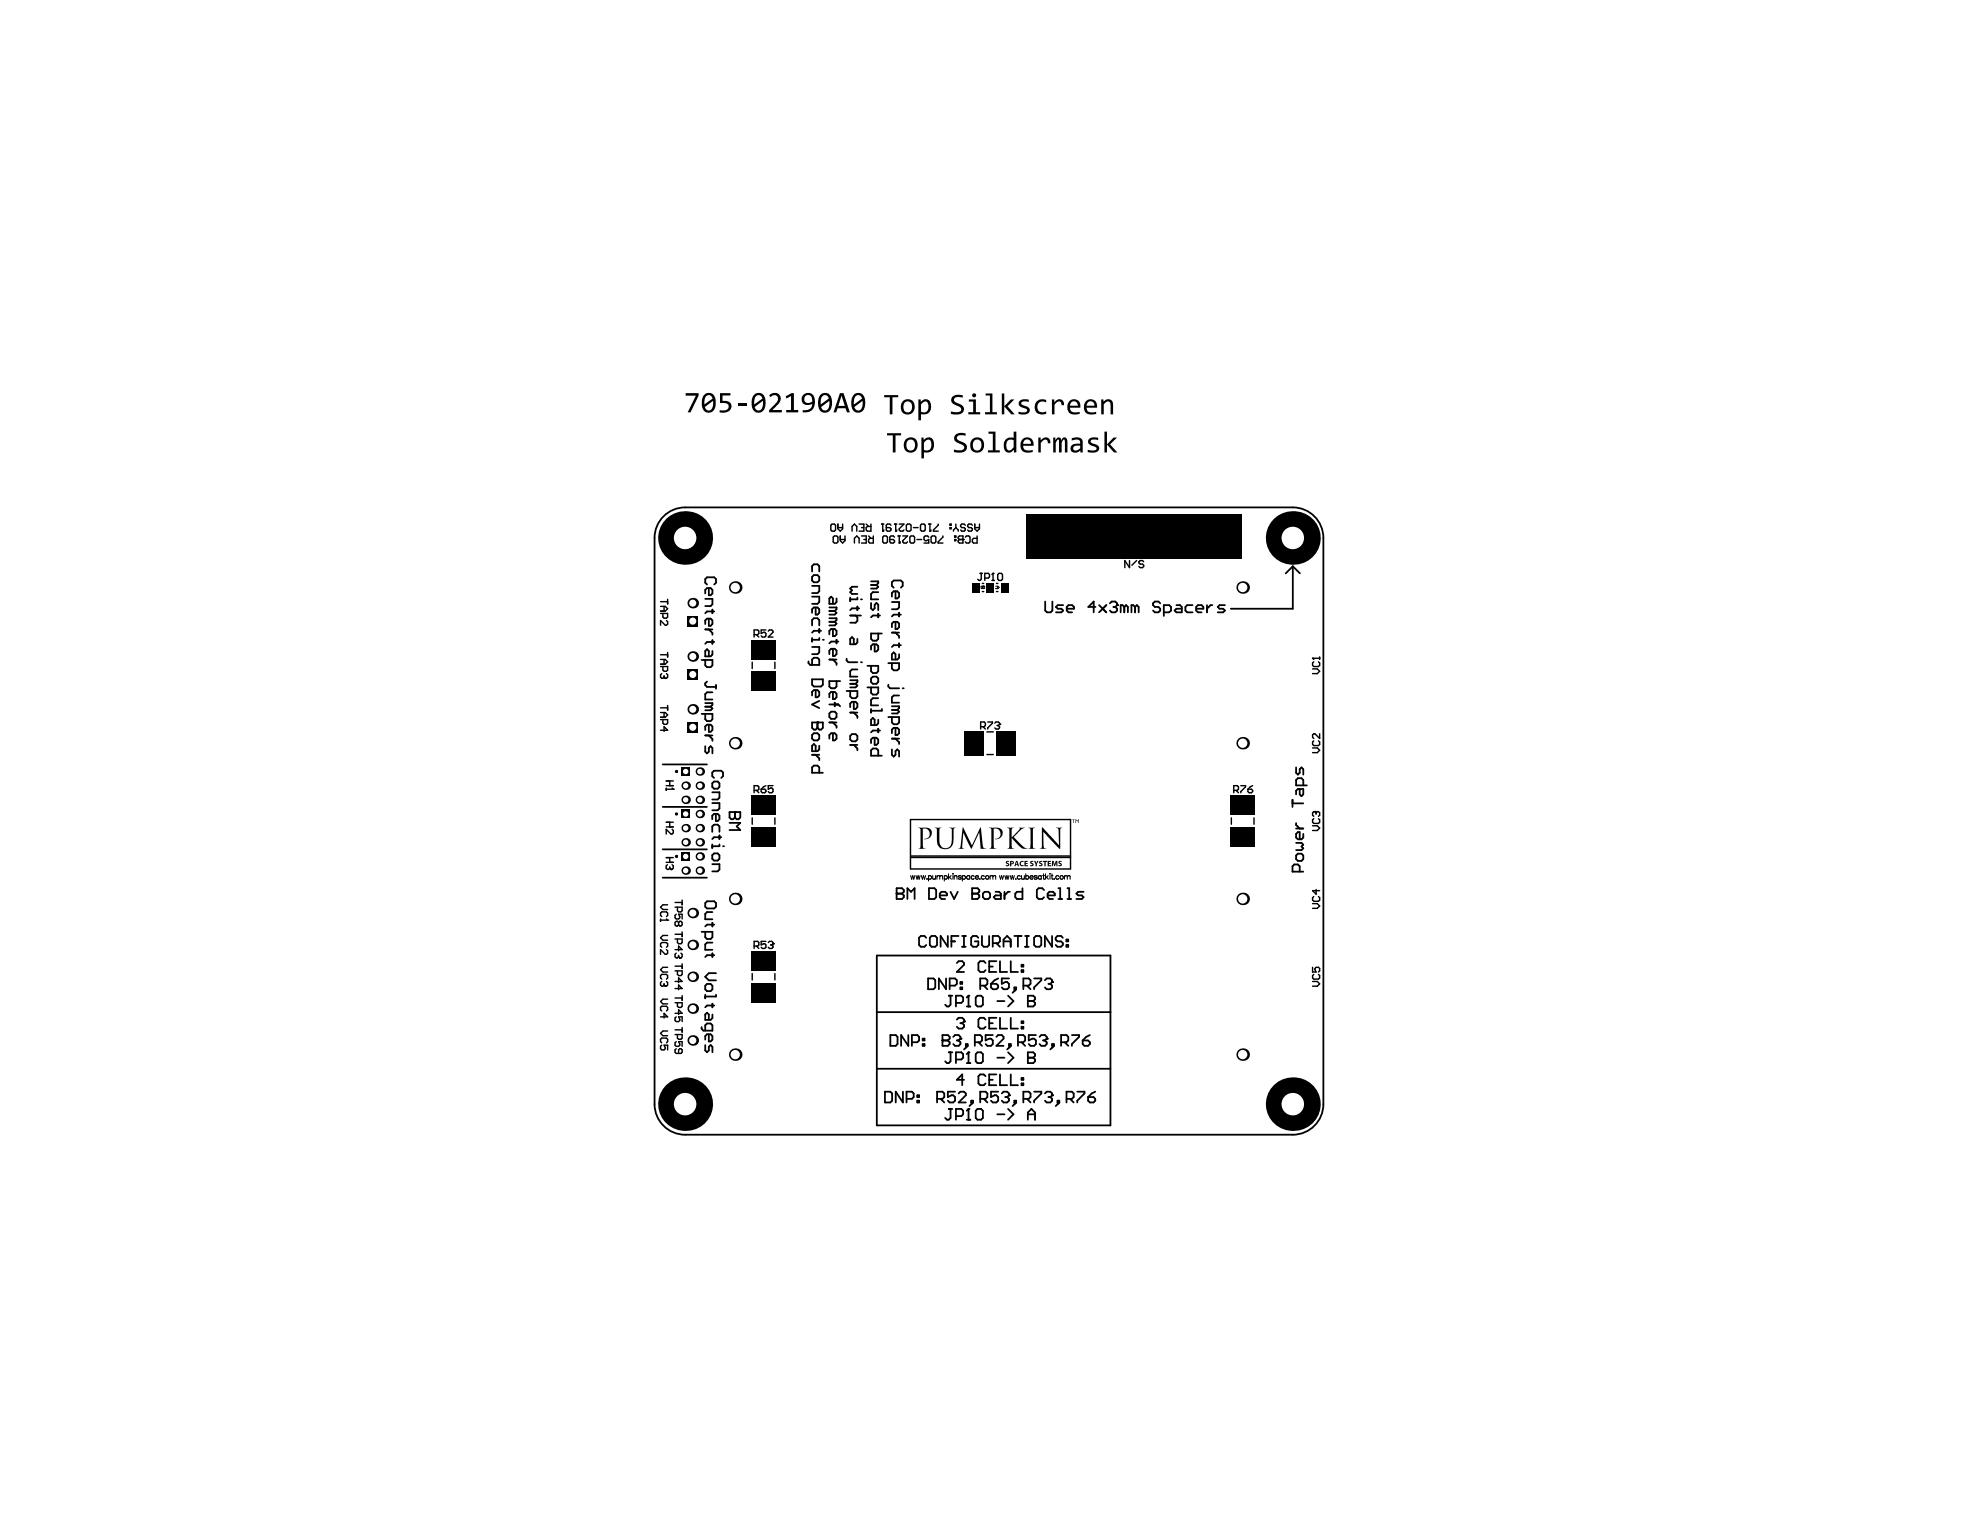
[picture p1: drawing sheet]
<svg xmlns="http://www.w3.org/2000/svg" width="279mm" height="216mm" viewBox="0 0 279 216" stroke-linecap="round" stroke-linejoin="round" font-family="sans-serif">
<g fill="#000">
<path d="M96.8 55.5h1.8v.3l-1.2 2.4h-.4l1.2-2.4h-1.4zM101.6 55.5h1.5v.3h-1.1v.8h.7a.83 .83 0 0 1 .5 1 .83 .83 0 0 1-1 .6h-.7v-.3h.7a.54 .54 0 0 0 .6-.5 .54 .54 0 0 0-.7-.5h-.5zM104.1 56.9h1.2v.3h-1.2zM108.6 55.8a.89 .89 0 0 1 1.4-.1 .89 .89 0 0 1-.2 1.3l-.8 .9h1.3v.3h-1.8v-.3l1.1-1.1 .2-.4a.55 .55 0 0 0-.4-.7 .55 .55 0 0 0-.7 .3zM110.9 55.9l.8-.4h.3v2.4h.6v.3h-1.7v-.3h.7v-2l-.6 .3z"/>
<path d="M99.7 55.9l-.3 .5v.7l1.1-.9a.52 .52 0 0 0-.8-.3zM99.5 57.4l.1 .3a.59 .59 0 0 0 .7 .2 .59 .59 0 0 0 .3-.7v-.6zM99.3 55.8a.97 .97 0 0 1 1.2-.3 .97 .97 0 0 1 .5 1.1v.3a1.02 1.02 0 0 1-.4 1.1 1.02 1.02 0 0 1-1.2 0l-.2-.3-.2-.5 .1-.8z"/>
<path d="M106.6 55.9l-.2 .5v.7l1.2-.9a.54 .54 0 0 0-1-.3zM106.5 57.4l.1 .2a.47 .47 0 0 0 .5 .3h.2l.2-.3 .2-.5-.1-.5zM106.3 55.8a.96 .96 0 0 1 1.2-.3 .96 .96 0 0 1 .5 1.1v.8a.96 .96 0 0 1-1.1 .8 .96 .96 0 0 1-.8-1.1v-.7z"/>
<path d="M113.7 55.9l-.2 .4a.45 .45 0 0 0 .5 .6l.2-.1a.41 .41 0 0 0 .4-.2 .41 .41 0 0 0 0-.4l-.2-.3a.53 .53 0 0 0-.6-.1zM113.3 55.8l.2-.2a.98 .98 0 0 1 1 0 .98 .98 0 0 1 .5 1v.1a1.3 1.3 0 0 1-1.5 1.5h-.2v-.3h.6l.4-.2 .3-.4v-.3l-.5 .2a.84 .84 0 0 1-.9-.4 .84 .84 0 0 1 .1-1z"/>
<path d="M116 55.9l-.2 .5v.7l1.2-.9-.4-.4h-.4zM115.9 57.4a.57 .57 0 0 0 .6 .5 .57 .57 0 0 0 .5-.6v-.7zM115.7 55.8a.95 .95 0 0 1 1.1-.3 .95 .95 0 0 1 .6 1v.8a.96 .96 0 0 1-1.1 .9 .96 .96 0 0 1-.8-1.1v-.6z"/>
<path d="M118.8 55.8l-.5 1.5h.9zM118.5 55.5h.5l.9 2.7h-.4l-.2-.6h-1.1l-.2 .6h-.4z"/>
<path d="M120.7 55.9l-.2 .5v.7l1.1-.9a.52 .52 0 0 0-.4-.4 .52 .52 0 0 0-.5 .1zM120.6 57.4v.1a.57 .57 0 0 0 .7 .4 .57 .57 0 0 0 .4-.6v-.7zM120.4 55.8a.96 .96 0 0 1 1.2-.3 .96 .96 0 0 1 .5 1.1v.7a.97 .97 0 0 1-1.1 .9 .97 .97 0 0 1-.9-1.1l.1-.8z"/>
</g>
<path d="M93.4 73.1a4.3 4.3 0 0 1 3.3-1.5h85.7a4.3 4.3 0 0 1 4.3 4.3v79.9a4.3 4.3 0 0 1-4.3 4.3h-85.7a4.3 4.3 0 0 1-4.3-4.3v-79.9a4.3 4.3 0 0 1 1-2.8z" fill="none" stroke="#000" stroke-width=".25"/>
<g fill="#fff">
<circle cx="100.8" cy="122.9" r=".36"/>
<circle cx="98.8" cy="104.9" r=".36"/>
<circle cx="93.5" cy="114.9" r=".36"/>
<circle cx="139.7" cy="87.6" r=".36"/>
<circle cx="100.8" cy="92.6" r=".36"/>
<circle cx="100.8" cy="137.8" r=".36"/>
</g>
<g fill="#000">
<path d="M125.2 61.1h2v.3h-.8v2.4h-.4v-2.4h-.8zM134.9 61.3l.6-.2 .8 .1v.3l-.4-.1a.59 .59 0 0 0-.9 .4l.2 .3 .8 .4a.75 .75 0 0 1 .4 .9 .75 .75 0 0 1-.9 .5l-.9-.1v-.4l.9 .1a.44 .44 0 0 0 .6-.3 .44 .44 0 0 0-.5-.5l-.6-.3a.67 .67 0 0 1-.1-1.1zM139.5 60.9h1v2.6h.6v.3h-1.7v-.3h.7v-2.3h-.6zM146.5 61.7h.3v.4a.72 .72 0 0 1 .8-.4 .72 .72 0 0 1 .6 .7v.2h-.3a.43 .43 0 0 0-.3-.6 .43 .43 0 0 0-.6 .3l-.1 .2v1.3h-.4zM148.6 61.7h.3v.4a.4 .4 0 0 1 .5-.4 .4 .4 0 0 1 .3 .5l.2-.2a.4 .4 0 0 1 .5-.3 .4 .4 0 0 1 .2 .5v1.6h-.3v-1.4a.19 .19 0 0 0 0-.3 .19 .19 0 0 0-.3 0l-.2 .4v1.3h-.4v-1.4a.21 .21 0 0 0-.1-.4 .2 .2 0 0 0-.2 .3l-.1 .2v1.3h-.4zM153.6 62a1.36 1.36 0 0 1 1.4-.2v.3l-.4-.1a.47 .47 0 0 0-.7 .3l.2 .3 .7 .2 .3 .4a.86 .86 0 0 1-1.1 .7l-.5-.1v-.3l.6 .1a.44 .44 0 0 0 .6-.3l-.1-.2-.7-.3a.53 .53 0 0 1-.3-.8zM155.9 60.9h.3v1.8l.9-1h.5l-1 1 1.1 1.1h-.5l-1-1.1v1.1h-.3z"/>
<path d="M128 62.2l-.1 .4a.85 .85 0 0 0 .4 .9l.1 .1a.79 .79 0 0 0 .7-.6 .79 .79 0 0 0-.3-.9 .64 .64 0 0 0-.8 .1zM127.8 62a1.03 1.03 0 0 1 1.4 0 1.03 1.03 0 0 1 .2 1.3 .99 .99 0 0 1-1.4 .5 .99 .99 0 0 1-.4-1.3z"/>
<path d="M130 61.7h.3v.4a.79 .79 0 0 1 1-.3 .79 .79 0 0 1 .5 .9l-.1 .5a1.04 1.04 0 0 1-1.3 .6v.9h-.4zM130.4 62.4v1.1h.2a.71 .71 0 0 0 .7-.2 .71 .71 0 0 0 .1-.7 .46 .46 0 0 0-.3-.6 .46 .46 0 0 0-.5 .3z"/>
<path d="M137.4 62.2l-.1 .6a.63 .63 0 0 0 .7 .8 .63 .63 0 0 0 .5-.9 .62 .62 0 0 0-.4-.6 .62 .62 0 0 0-.7 .1zM137.2 62l.1-.1a.99 .99 0 0 1 1.2 0 .99 .99 0 0 1 .4 1.1 1 1 0 0 1-1.3 .8 1 1 0 0 1-.7-1.3z"/>
<path d="M141.9 62l.5-.3 .6 .1v-.9h.4v2.9h-.3v-.4a.76 .76 0 0 1-1 .4 .76 .76 0 0 1-.5-.9 1.13 1.13 0 0 1 .3-.9zM142.1 62.2l-.1 .5a.59 .59 0 0 0 .5 .8l.2-.1 .3-.3v-1a.74 .74 0 0 0-.9 .1z"/>
<path d="M144.5 62.2l-.1 .4h1.1l-.1-.4-.1-.1a.52 .52 0 0 0-.8 .1zM144.3 62a.92 .92 0 0 1 1.1-.2 .92 .92 0 0 1 .4 1.1h-1.4a.8 .8 0 0 0 1.2 .6h.1v.3l-.5 .1a1.1 1.1 0 0 1-1.1-.6 1.1 1.1 0 0 1 .2-1.3z"/>
<path d="M151.5 63.1a.39 .39 0 0 0 .1 .5 .39 .39 0 0 0 .6-.2l.2-.1v-.4h-.7zM151.2 61.8l.9-.1a.65 .65 0 0 1 .7 .7v1.4h-.3l-.1-.2-.3 .2-.5 .1a.63 .63 0 0 1-.5-.7 .63 .63 0 0 1 .7-.6h.6v-.2a.54 .54 0 0 0-.8-.3l-.4 .1z"/>
<circle cx="96.8" cy="122.9" r=".6"/>
</g>
<circle cx="96.8" cy="122.9" r=".38" fill="#fff"/>
<path d="M96.2 120.3h1.2v1.2h-1.2z" fill-rule="evenodd" fill="#000"/>
<circle cx="96.8" cy="120.9" r=".38" fill="#fff"/>
<circle cx="96.8" cy="118.9" r=".6" fill="#000"/>
<circle cx="96.8" cy="118.9" r=".38" fill="#fff"/>
<circle cx="96.8" cy="116.9" r=".6" fill="#000"/>
<circle cx="96.8" cy="116.9" r=".38" fill="#fff"/>
<path d="M96.2 114.3h1.2v1.2h-1.2z" fill-rule="evenodd" fill="#000"/>
<circle cx="96.8" cy="114.9" r=".38" fill="#fff"/>
<circle cx="96.8" cy="112.9" r=".6" fill="#000"/>
<circle cx="96.8" cy="112.9" r=".38" fill="#fff"/>
<circle cx="96.8" cy="110.9" r=".6" fill="#000"/>
<circle cx="96.8" cy="110.9" r=".38" fill="#fff"/>
<path d="M96.2 108.3h1.2v1.2h-1.2z" fill-rule="evenodd" fill="#000"/>
<circle cx="96.8" cy="108.9" r=".38" fill="#fff"/>
<circle cx="98.8" cy="122.9" r=".6" fill="#000"/>
<circle cx="98.8" cy="122.9" r=".38" fill="#fff"/>
<circle cx="98.8" cy="120.9" r=".6" fill="#000"/>
<circle cx="98.8" cy="120.9" r=".38" fill="#fff"/>
<circle cx="98.8" cy="118.9" r=".6" fill="#000"/>
<circle cx="98.8" cy="118.9" r=".38" fill="#fff"/>
<circle cx="98.8" cy="116.9" r=".6" fill="#000"/>
<circle cx="98.8" cy="116.9" r=".38" fill="#fff"/>
<circle cx="98.8" cy="114.9" r=".6" fill="#000"/>
<circle cx="98.8" cy="114.9" r=".38" fill="#fff"/>
<circle cx="98.8" cy="112.9" r=".6" fill="#000"/>
<circle cx="98.8" cy="112.9" r=".38" fill="#fff"/>
<circle cx="98.8" cy="110.9" r=".6" fill="#000"/>
<circle cx="98.8" cy="110.9" r=".38" fill="#fff"/>
<circle cx="98.8" cy="108.9" r=".6" fill="#000"/>
<circle cx="98.8" cy="108.9" r=".38" fill="#fff"/>
<circle cx="97.8" cy="133.3" r=".75" fill="#000"/>
<circle cx="97.8" cy="133.3" r=".51" fill="#fff"/>
<circle cx="97.8" cy="92.6" r=".75" fill="#000"/>
<circle cx="97.8" cy="92.6" r=".5" fill="#fff"/>
<circle cx="103.7" cy="104.9" r=".88" fill="#000"/>
<circle cx="103.7" cy="104.9" r=".66" fill="#fff"/>
<circle cx="175.4" cy="104.9" r=".88" fill="#000"/>
<circle cx="175.4" cy="104.9" r=".66" fill="#fff"/>
<circle cx="97.8" cy="146.8" r=".75" fill="#000"/>
<circle cx="97.8" cy="146.8" r=".51" fill="#fff"/>
<circle cx="97.8" cy="142.3" r=".75" fill="#000"/>
<circle cx="97.8" cy="142.3" r=".51" fill="#fff"/>
<circle cx="97.8" cy="137.8" r=".75" fill="#000"/>
<circle cx="97.8" cy="137.8" r=".51" fill="#fff"/>
<circle cx="97.8" cy="128.8" r=".75" fill="#000"/>
<circle cx="97.8" cy="128.8" r=".51" fill="#fff"/>
<path d="M97 101.9h1.5v1.5h-1.5z" fill-rule="evenodd" fill="#000"/>
<circle cx="97.8" cy="102.6" r=".5" fill="#fff"/>
<path d="M97 94.4h1.5v1.5h-1.5z" fill-rule="evenodd" fill="#000"/>
<circle cx="97.8" cy="95.2" r=".5" fill="#fff"/>
<circle cx="97.8" cy="100.1" r=".75" fill="#000"/>
<circle cx="97.8" cy="100.1" r=".5" fill="#fff"/>
<path d="M97 86.9h1.5v1.5h-1.5z" fill-rule="evenodd" fill="#000"/>
<circle cx="97.8" cy="87.6" r=".5" fill="#fff"/>
<circle cx="103.7" cy="134.8" r=".5" fill="#000"/>
<circle cx="103.7" cy="134.8" r="1.19" fill="#fff"/>
<circle cx="103.7" cy="126.8" r=".88" fill="#000"/>
<circle cx="103.7" cy="126.8" r=".66" fill="#fff"/>
<circle cx="103.7" cy="90.9" r=".5" fill="#000"/>
<circle cx="103.7" cy="90.9" r="1.19" fill="#fff"/>
<circle cx="103.7" cy="82.9" r=".88" fill="#000"/>
<circle cx="103.7" cy="82.9" r=".66" fill="#fff"/>
<circle cx="111.9" cy="96.9" r=".5" fill="#000"/>
<circle cx="111.9" cy="96.9" r="1.73" fill="#fff"/>
<circle cx="175.4" cy="126.8" r=".88" fill="#000"/>
<circle cx="175.4" cy="126.8" r=".66" fill="#fff"/>
<circle cx="175.4" cy="96.9" r=".5" fill="#000"/>
<circle cx="175.4" cy="96.9" r="1.19" fill="#fff"/>
<circle cx="175.4" cy="82.9" r=".88" fill="#000"/>
<circle cx="175.4" cy="82.9" r=".66" fill="#fff"/>
<circle cx="96.7" cy="155.8" r="3.8" fill="#000"/>
<circle cx="96.7" cy="155.8" r="1.59" fill="#fff"/>
<circle cx="97.8" cy="85.1" r=".75" fill="#000"/>
<circle cx="97.8" cy="85.1" r=".5" fill="#fff"/>
<circle cx="96.7" cy="75.9" r="3.8" fill="#000"/>
<circle cx="96.7" cy="75.9" r="1.59" fill="#fff"/>
<circle cx="103.7" cy="148.8" r=".88" fill="#000"/>
<circle cx="103.7" cy="148.8" r=".66" fill="#fff"/>
<circle cx="111.9" cy="140.8" r=".5" fill="#000"/>
<circle cx="111.9" cy="140.8" r="1.73" fill="#fff"/>
<circle cx="112" cy="118.9" r=".5" fill="#000"/>
<circle cx="112" cy="118.9" r="1.73" fill="#fff"/>
<circle cx="112" cy="74.9" r=".5" fill="#000"/>
<circle cx="112" cy="74.9" r="1.73" fill="#fff"/>
<circle cx="175.4" cy="148.8" r=".88" fill="#000"/>
<circle cx="175.4" cy="148.8" r=".66" fill="#fff"/>
<circle cx="175.4" cy="140.8" r=".5" fill="#000"/>
<circle cx="175.4" cy="140.8" r="1.19" fill="#fff"/>
<circle cx="167.1" cy="112.9" r=".5" fill="#000"/>
<circle cx="167.1" cy="112.9" r="1.73" fill="#fff"/>
<circle cx="167.2" cy="90.9" r=".5" fill="#000"/>
<circle cx="167.2" cy="90.9" r="1.73" fill="#fff"/>
<circle cx="167.1" cy="156.8" r=".5" fill="#000"/>
<circle cx="167.1" cy="156.8" r="1.73" fill="#fff"/>
<circle cx="167.2" cy="134.8" r=".5" fill="#000"/>
<circle cx="167.2" cy="134.8" r="1.73" fill="#fff"/>
<circle cx="182.4" cy="155.8" r="3.8" fill="#000"/>
<circle cx="182.4" cy="155.8" r="1.59" fill="#fff"/>
<circle cx="182.4" cy="75.9" r="3.8" fill="#000"/>
<circle cx="182.4" cy="75.9" r="1.59" fill="#fff"/>
<g fill="#000">
<path d="M144.8 72.5h30.5v6.3h-30.5z" fill-rule="evenodd"/>
<path d="M106 94.7h3.4v2.8h-3.4z" fill-rule="evenodd"/>
<path d="M106 90.3h3.4v2.7h-3.4z" fill-rule="evenodd"/>
<path d="M137.1 82.2h1.1v1.4h-1.1z" fill-rule="evenodd"/>
<path d="M139.2 82.2h1v1.4h-1z" fill-rule="evenodd"/>
<path d="M141.2 82.2h1.1v1.4h-1.1z" fill-rule="evenodd"/>
<path d="M106 112.3h3.4v2.7h-3.4z" fill-rule="evenodd"/>
<path d="M106 116.7h3.4v2.8h-3.4z" fill-rule="evenodd"/>
<path d="M136.1 103.2h2.8v3.4h-2.8z" fill-rule="evenodd"/>
<path d="M140.6 103.2h2.7v3.4h-2.7z" fill-rule="evenodd"/>
<path d="M173.7 112.3h3.4v2.7h-3.4z" fill-rule="evenodd"/>
<path d="M173.7 116.7h3.4v2.8h-3.4z" fill-rule="evenodd"/>
<path d="M106 134.2h3.4v2.8h-3.4z" fill-rule="evenodd"/>
<path d="M106 138.7h3.4v2.7h-3.4z" fill-rule="evenodd"/>
</g>
<g fill="none" stroke="#000" stroke-width=".2">
<path d="M117.2 74.1l.2-.1h.3l.2 .1v.7l-.2 .2h-.3l-.2-.2zM117.6 75.8l.1-.2h.4l.1 .2v.7l-.1 .1h-.4l-.1-.1zM118.2 74v.6l.4 .4 .3-.4v-.6M118.2 74.5h.7M118.6 76.1h.6M118.6 75.6v.7l.3 .3 .3-.3v-.7M120.2 75v-.7l.4-.3 .3 .3v.7M120.6 76.6v-.6l.3-.4 .3 .4v.6M121.2 74h.7v1h-.7M121.6 75.6h.6v1h-.6M121.6 74.5h.3M121.9 76.1h.3"/>
<path d="M122.2 74l.4 .3M122.6 75.6l.3 .4M122.9 74v1h-.5l-.2-.2v-.3l.2-.2h.5M123.2 75.6v1h-.5l-.1-.1v-.4l.1-.1h.5M124.4 74h.3M124.6 75h.1M124.6 75.8l.1-.2h.4l.1 .2v.7l-.1 .1h-.4l-.1-.1zM124.6 74v1M124.7 74.8l-.1 .2M125.7 74.1l-.1-.1h-.4l-.1 .1v.7l.1 .2h.4l.1-.2v-.2l-.1-.1h-.5M126.2 75.8l-.1-.2h-.4l-.1 .2v.7l.1 .1h.4l.1-.1v-.2l-.1-.2h-.5M126.2 74h.4"/>
<path d="M126.4 75h.1M126.4 74v1M126.6 74.8l-.2 .2M126.7 75.6h.4M126.9 76.6h.1M126.9 74h.7l-.7 .6v.2l.2 .2h.3l.2-.2M126.9 75.6v1M127.1 76.5l-.2 .1M127.4 75.6h.7l-.7 .7v.2l.2 .1h.3l.2-.1M127.9 74.1l.2-.1h.3l.2 .1v.7l-.2 .2h-.3l-.2-.2zM128.4 75.8l.2-.2h.3l.2 .2v.7l-.2 .1h-.3l-.2-.1zM128.9 74.5h.7"/>
<path d="M129.4 76.1h.7M129.9 74.1l.2-.1h.3l.2 .1v.7l-.2 .2h-.3l-.2-.2zM131.1 75.8l-.2-.2h-.3l-.2 .2v.3l.2 .2 .5-.2v.5h-.7M131.1 74h.3M131.2 75h.1M131.2 74v1M131.4 75.8l.2-.2h.3l.2 .2v.7l-.2 .1h-.3l-.2-.1zM131.4 74.8l-.2 .2M132.4 74v.1l-.7 .7v.2h.7M133.1 75.6v.2l-.7 .7v.1h.7M134.1 74.5h.1v.1h-.1zM134.1 74h.1v.1h-.1z"/>
<path d="M134.7 75.6h.2v.2h-.2zM134.7 76.1h.2v.2h-.2zM134.9 74.5l.3 .3v.2M134.9 74v.5M134.9 74.5l-.4 .3v.2M135.2 75.8l.2-.2h.5v1h-.5l-.2-.1v-.2l.2-.2-.2-.1zM135.4 76.1h.5M135.9 76.1h.1M136.2 75.8l.2-.2h.3l.2 .2v.7l-.2 .1h-.3l-.2-.1M136.2 74.1l-.2-.1h-.3l-.2 .1v.2l.2 .2h.3l.2 .1v.2l-.2 .2h-.3l-.2-.2M137.2 74.1l-.2-.1h-.3l-.2 .1v.2l.2 .2h.3l.2 .1v.2l-.2 .2h-.3l-.2-.2M137.5 74v.6l.4 .4 .3-.4v-.6"/>
<path d="M137.5 74.5h.7M137.9 75.6v1h-.5l-.2-.1v-.4l.2-.1h.5M159.4 79.1v1l-.7-1v1M160.4 79.1l-.7 .7M161.4 79.3l-.2-.2h-.3l-.2 .2v.1l.2 .2h.3l.2 .2v.1l-.2 .2h-.3l-.2-.2M93.2 94.1h1v.5l-.2 .1h-.3l-.2-.1v-.5M93.2 86.6h1v.5l-.2 .1h-.3l-.2-.1v-.5M93.2 99.9h1M93.2 92.4h1M93.2 93.1h.7l.3 .3-.3 .3h-.7M93.2 84.9h1M93.2 85.6h.7l.3 .3-.3 .3h-.7"/>
<path d="M93.4 95.1l-.2 .1v.4l.2 .1h.1l.2-.1M93.7 85.6v.6M93.7 93.1v.6M93.7 95.4v.2M93.7 95.6l.2 .1M93.9 95.7h.1M94 87.6l.2 .1v.4l-.2 .1h-.1l-.7-.6v.6M94 95.1l.2 .1v.4l-.2 .1h-.1M94.2 84.6v.6M94.2 92.1v.6M94.2 99.5v.7M106.1 93.4v.9"/>
<path d="M106.4 89.6h.5l.2-.2v-.3l-.2-.2h-.5v1M106.7 89.6l.4 .3M108.1 88.9h-.7v.5l.5-.2 .2 .2v.3l-.2 .2h-.3l-.2-.2M108.4 89.1l.2-.2h.3l.2 .2v.1l-.7 .7h.7M109.3 93.4v.9M138.3 80.9h.3M138.5 80.9v.8l-.2 .2h-.2l-.1-.2M138.6 83.5h.2M138.6 82.3h.2M139 81.6h.5l.1-.2v-.3l-.1-.2h-.5v1M140 81.9h.3M140.1 80.9h.1"/>
<path d="M140.1 80.9l-.1 .2M140.1 80.9v1M140.6 83.5h.2M140.6 82.3h.2M140.8 81.1l.2-.2h.3l.2 .2v.6l-.2 .2h-.3l-.2-.2zM185.2 92.9h.1M185.2 94.4h.7l.3 .3-.3 .4h-.7M185.2 92.9h1M185.2 92.9l.2 .2M185.4 93.4l-.2 .2v.3l.2 .2h.7l.1-.2v-.3l-.1-.2M186.2 92.7v.4M93.2 101.5h1v.5l-.2 .2h-.3l-.2-.2v-.5"/>
<path d="M93.2 103h1l-.5-.5v.7M93.2 100.5h.7l.3 .4-.3 .3h-.7M93.7 100.5v.7M94 111.2v.3M94 110.2h1M94 110.9h1M94 111.4h1M94 116h1M94 116.7h1M94.5 110.2v.7M94.5 116v.7M94.8 117l.2 .2v.3l-.2 .2h-.1l-.7-.7v.7"/>
<path d="M94.8 111.2l.2 .2M95 111.4h.1M106.1 115.4v.9M106.4 111.5h.5l.2-.1v-.4l-.2-.1h-.5v1M106.7 111.5l.4 .4M107.4 111.4h.5l.2 .1v.2l-.2 .2h-.3l-.2-.2zM108.1 110.9l-.7 .5M109.1 110.9h-.7v.5l.3-.2h.2l.2 .2v.3l-.2 .2h-.3l-.2-.2M109.3 115.4v.9M128.5 115.6h22.6v7h-22.6zM138.4 102.5h.5l.1-.1v-.4l-.1-.1h-.5v1M138.7 102.5l.3 .4"/>
<path d="M139.3 106.5h.9M139.3 103.3h.9M139.4 101.9h.6v.1l-.6 .7v.2M140.4 102l.1-.1h.4l.1 .1v.2M140.7 102.4h.2M140.9 102.4l.1 .1v.2l-.1 .2h-.4l-.1-.2M141 102.2h.1M141 102.2l-.1 .2M173.8 115.4v.9M174.1 111.5h.5l.2-.1v-.4l-.2-.1h-.5v1M174.4 111.5l.4 .4M175.1 110.9h.7v.1l-.7 .7v.2"/>
<path d="M176.1 111.4h.5l.2 .1v.2l-.2 .2h-.3l-.2-.2zM176.8 110.9l-.7 .5M177 115.4v.9M185.2 105.5h.7l.3 .4-.3 .3h-.7M185.2 116.5h.7l.3 .4-.3 .3h-.7M185.4 104.5l-.2 .2v.3l.2 .2h.7l.1-.2v-.3l-.1-.2M185.4 115.5l-.2 .2v.3l.2 .2h.7l.1-.2v-.3l-.1-.2M185.6 114.5h.1M185.6 114.5h-.2l-.2 .2v.3l.2 .2M185.6 114.5l.1 .2M185.7 114.7l.2-.2h.2l.1 .2v.3l-.1 .2M185.7 114.7v.2"/>
<path d="M186.2 103.5v.7l-.6-.7h-.2l-.2 .2v.3l.2 .2M93.2 129.7v.3M93.2 129.8h1M93.4 138.5l-.2 .2v.3l.2 .2h.1l.2-.2M93.4 133.7l-.2-.2v-.3l.2-.2h.6l.2 .2v.3l-.2 .2M93.4 138.2l-.2-.2v-.3l.2-.2h.6l.2 .2v.3l-.2 .2M93.4 129.3l-.2-.1v-.4l.2-.1h.6l.2 .1v.4l-.2 .1M93.7 139l.2 .2M93.7 138.8v.2M93.9 139.2h.1M94 121h1M94 121.7h1"/>
<path d="M94 138.5l.2 .2v.3l-.2 .2h-.1M94 134l.2 .2v.3l-.2 .2h-.1l-.7-.7v.7M94 129.7l.2 .1M94.2 122l-.2 .2v.3l.2 .2h.1l.2-.2M94.2 129.8h.1M94.2 136.5h-.7l-.3 .3 .3 .4h.7M94.2 127.7h-.7l-.3 .3 .3 .3h.7M94.2 132h-.7l-.3 .3 .3 .4h.7M94.5 121v.7M94.5 122.4v.1M94.5 122.5l.2 .2M94.7 122.7h.1"/>
<path d="M94.8 122l.2 .2v.3l-.2 .2h-.1M95.3 138.5h1l-.5-.5v.7M95.3 128h1v.5l-.2 .2h-.3l-.2-.2v-.5M95.3 132.5h1v.5l-.2 .2h-.3l-.2-.2v-.5M95.3 137h1v.5l-.2 .2h-.3l-.2-.2v-.5M95.3 134h1l-.5-.5v.7M95.3 139.5h1l-.5-.5v.7M95.3 136.3h1M95.3 127.3h1M95.3 131.8h1M95.4 129l-.1 .2v.3l.1 .2h.4l.1-.2-.1-.5h.5v.7M95.4 134.5l-.1 .2v.3l.1 .2h.2l.2-.2"/>
<path d="M95.8 130.2l.1-.2h.2l.2 .2v.3l-.2 .2h-.2l-.1-.2M95.8 130.2l-.2-.2h-.2l-.1 .2v.3l.1 .2h.2l.2-.2M95.8 130.2v.3M95.8 134.8v.2M95.8 135l.1 .2M95.9 135.2h.1M96.1 134.5l.2 .2v.3l-.2 .2h-.2M96.3 127v.7M96.3 131.5v.7M96.3 136v.7M106.1 137.4v.9M106.4 133.5h.5l.2-.2v-.3l-.2-.2h-.5v1"/>
<path d="M106.7 133.5l.4 .3M108.1 132.8h-.7v.5l.3-.1h.2l.2 .1v.4l-.2 .1h-.3l-.2-.1M108.4 133l.2-.2h.3l.2 .2v.2M108.7 133.3h.2M108.9 133.3l.2 .2v.2l-.2 .1h-.3l-.2-.1M109.1 133.2h.1M109.1 133.2l-.2 .1M109.3 137.4v.9M128.5 121h22.6M128.5 120.8h22.6M185.2 138.5h.7l.3 .3-.3 .4h-.7M185.2 136.5v.7h.5l-.1-.4v-.1l.1-.2h.4l.1 .2v.3l-.1 .2"/>
<path d="M185.2 127.5h.7l.3 .3-.3 .4h-.7M185.4 137.5l-.2 .2v.3l.2 .2h.7l.1-.2v-.3l-.1-.2M185.4 126.5l-.2 .2v.3l.2 .2h.7l.1-.2v-.3l-.1-.2M185.7 125.5v.7l-.5-.5h1M93.2 143.5h1l-.5-.5v.7M93.4 147.2l-.2-.2v-.3l.2-.2h.6l.2 .2v.3l-.2 .2M93.4 142.7l-.2-.2v-.3l.2-.2h.6l.2 .2v.3l-.2 .2M93.4 147.5l-.2 .2v.3l.2 .2h.3l.2-.2-.2-.5h.5v.7M94.2 145.5h-.7l-.3 .3 .3 .4h.7M94.2 141h-.7l-.3 .3 .3 .4h.7M95.3 141.5h1v.5l-.2 .2h-.3l-.2-.2v-.5M95.3 146h1v.5l-.2 .2h-.3l-.2-.2v-.5"/>
<path d="M95.3 145.3h1M95.3 143h1l-.5-.5v.7M95.3 140.8h1M95.4 143.5l-.1 .2v.3l.1 .2h.4l.1-.2-.1-.5h.5v.7M95.4 147l-.1 .2v.3l.1 .2h.4l.1-.2-.1-.5h.5v.7M95.4 148l-.1 .2v.3l.1 .2h.7l.2-.2v-.3l-.2-.2h-.2l-.1 .2v.5M96.3 140.5v.7M96.3 145v.7"/>
</g>
<g fill="none" stroke="#000" stroke-width=".25">
<path d="M182.4 79.9l-1 1M182.4 79.9v6h-8.7M182.4 79.9l1 1M99 93.1h1.5v.8l-.2 .2h-.5l-.3-.2v-.8M99.5 84.5h1v.8l-.2 .2h-.8M99.5 99.2h1v.3l-.2 .2M99.5 88.8h1M99.5 99.7h.8M99.8 82.5l-.3-.3v-.5l.3-.2h1l.2 .2v.5l-.2 .3M99.8 96.2l-.3 .2v.3l.3 .2h1.2M100 83v1h.3l.2-.3v-.5l-.2-.2h-.5l-.3 .2v.5M100 87.3v1h.3l.2-.2v-.6l-.2-.2h-.5l-.3 .2v.6"/>
<path d="M100 88.8l.5 .5v.3M100.3 99.7l.2 .3-.2 .2h-.8M100.5 91.9v.5l-.2 .2h-.8v-.7l.3-.3 .2 .3v.7M100.5 97.7h-.7l-.3 .2v.8h1M100.5 86v.5M100.5 90.3v.5M100.8 86.3h-1l-.3 .2M100.8 90.6h-1l-.3 .2M101 96.7v.5M114.1 93.3v.3l.2 .2h1.3v-.7l-.2-.3h-.6l-.2 .3v.7M114.6 84.2h1v.8l-.2 .2h-.8M114.6 88.3v-.8l.2-.3h.6l.2 .3v.8"/>
<path d="M114.6 80.6v-.7l.2-.3h.6l.2 .3v.7M114.6 81.4l.2-.2h.6l.2 .2v.5l-.2 .3h-.6l-.2-.3zM114.6 82.7h1v.7l-.2 .3h-.8M114.6 91.3h1v.8l-.2 .2h-.8M114.6 90v.5M114.6 95.9h1.5v.7l-.2 .3h-1.1l-.2-.3zM115.1 85.7v1h.3l.2-.2v-.5l-.2-.3h-.6l-.2 .3v.5M115.1 97.4v1h.3l.2-.3v-.5l-.2-.2h-.6l-.2 .2v.5M115.6 88.8v.5M115.6 90v.3h-1M115.6 98.9l-1 .5 1 .5M115.9 89h-1.1l-.2 .3"/>
<path d="M116.1 90.3h.1M117 87.7h.8M117 93.1h1M117 85.7h1v.3l-.2 .2M117 87.2h1v.3l-.2 .2M117 86.2h.8M117 99.4h1.3l.3 .3M117.5 88.8v1h.3l.2-.3v-.5l-.2-.2h-.5l-.3 .2v.5M117.5 91.5v1.1h.3l.2-.3v-.5l-.2-.3h-.5l-.3 .3v.5M117.5 93.1l.5 .5v.2M117.5 97.6v1h.3l.2-.2v-.5l-.2-.3h-.5l-.3 .3v.5M117.8 86.2l.2 .3-.2 .2h-.8"/>
<path d="M117.8 87.7l.2 .3-.2 .3h-.8M117.8 99.2v.5M118 96.1v.8l-.2 .2h-.5l-.3-.2v-.8h1.6M118 84.4v.6l-.2 .2h-.8v-.8l.3-.2 .2 .2v.8M118 90.3v.5M118.3 90.5h-1l-.3 .3M119.5 97.5h1.5v.8l-.3 .2h-.5l-.2-.2v-.8M119.5 92.9v.3l.2 .3h1.3M120 86.9h1.5M120 96.5h.7M120 84.3v.5M120 96h1v.2l-.3 .3"/>
<path d="M120.5 99v1h.2l.3-.2v-.5l-.3-.3h-.5l-.2 .3v.5M120.7 96.5l.3 .2-.3 .3h-.7M120.7 86.9l.3 .2v.5l-.3 .3h-.7M121 82.8h-.8l-.2 .3 .2 .2-.2 .3 .2 .2h.8M121 84.3v.3h-1M121 90.2v.5l-.3 .2h-.7v-.7l.2-.3 .3 .3v.7M121 94.5h-.8l-.2 .2v.8h1M121 85.6v.5M121.2 85.8h-1l-.2 .3M121.5 84.6h.1M121.5 93.5h.1M122.4 94h1.5v.7l-.2 .3h-.5l-.3-.3v-.7"/>
<path d="M122.4 97h1.5v.8l-.2 .2h-.5l-.3-.2v-.8M122.9 82h1v.3l-.2 .2M122.9 85.1v.7l.3 .3 .2-.3v-.5l.3-.2 .2 .2v.8M122.9 95.7l.3-.2h.5l.2 .2v.5l-.2 .3h-.5l-.3-.3zM122.9 82.5h.8M123.4 90.9v1h.3l.2-.2v-.5l-.2-.3h-.5l-.3 .3v.5M123.7 82.5l.2 .3-.2 .3h-.8M123.9 89.4v.8l-.2 .2h-.5l-.3-.2v-.8h1.5M123.9 86.6v.5M123.9 83.6h-.7l-.3 .2v.8h1M123.9 98.5h-.7l-.3 .3v.7h1M124.2 86.9h-1l-.3 .2"/>
<path d="M125.3 93.6h1.6v.7l-.3 .3h-.5l-.2-.3v-.7M125.3 96.6v.3l.3 .2h1.3M125.9 85h1v.7l-.3 .3h-.7M125.9 99.7h1v.2l-.3 .3M125.9 89.3h1M126.1 82.9l-.2-.2v-.5l.2-.3h1l.3 .3v.5l-.3 .2M126.4 83.4v1h.2l.3-.2v-.5l-.3-.3h-.5l-.2 .3v.5M126.4 87.7v1.1h.2l.3-.3v-.5l-.3-.3h-.5l-.2 .3v.5M126.4 89.3l.5 .5v.2M126.9 92.3v.5l-.3 .3h-.7v-.8l.2-.2 .3 .2v.8M126.9 98.1h-.8l-.2 .3v.8h1M126.9 86.5v.5"/>
<path d="M126.9 90.8v.5M127.1 86.7h-1l-.2 .3M127.1 91h-1l-.2 .3M127.4 97.1h.1M147.5 84.9v1.3l.2 .2h.5l.3-.2v-1.3M150 85.4h-.7l-.3 .2 .3 .3h.5l.2 .3-.2 .2h-.8M150.5 85.9h1v-.3l-.2-.2h-.5l-.3 .2v.6l.3 .2h.5M154.6 85.6h-1l.7-.7v1.5M155.1 85.4l1 1M156.1 85.4l-1 1M156.6 85.1l.3-.2h.5l.2 .2v.3M157.1 85.6h.3"/>
<path d="M157.4 85.6l.2 .3v.3l-.2 .2h-.5l-.3-.2M157.6 85.4h.1M157.6 85.4l-.2 .2M158.6 85.6l-.2-.2h-.3v1M158.6 85.6v.8M158.6 85.6l.3-.2 .3 .2v.8M160.2 85.6l-.3-.2h-.2v1M160.2 85.6v.8M160.2 85.6l.2-.2 .3 .2v.8M163.7 85.1l-.2-.2h-.5l-.3 .2v.3l.3 .2h.5l.2 .3v.3l-.2 .2h-.5l-.3-.2M164.2 86.4h.8l.2-.2v-.6l-.2-.2h-.8v1.5M166 85.4h.5l.3 .2v.8h-.8l-.2-.2 .2-.3h.8"/>
<path d="M168.3 85.4h-.8l-.2 .2v.6l.2 .2h.8M168.8 85.9h1v-.3l-.2-.2h-.6l-.2 .2v.6l.2 .2h.6M170.3 85.4v1M171.1 85.4h-.3l-.5 .5M172.9 85.4h-.8l-.3 .2 .3 .3h.5l.3 .3-.3 .2h-.8M93.5 119.9h6.3M93.5 113.9h6.3M93.5 107.9h6.3M99 100.7h1.5v.8l-.2 .3h-.5l-.3-.3v-.8M99.5 105.3v.8l.3 .2 .2-.2v-.5l.3-.3 .2 .3v.7M99.5 103.8h1M100 102.3v1h.3l.2-.3v-.5l-.2-.2h-.5l-.3 .2v.5"/>
<path d="M100 103.8l.5 .5v.2M100.5 110.5l.3-.2h.5l.2 .2v.5l-.2 .3h-.5l-.3-.3zM100.5 117.4v-.8l.3-.2h.5l.2 .2v.8M100.5 119.2v.5M100.5 111.8h1v.8l-.2 .2h-.8M100.5 113.3h1v.8l-.2 .2h-.8M100.8 109.8l-.3-.3v-.5l.3-.2h1l.2 .2v.5l-.2 .3M101 114.8v1.1h.3l.2-.3v-.5l-.2-.3h-.5l-.3 .3v.5M101.5 117.9v.5M101.5 119.2v.2h-1M101.8 118.1h-1l-.3 .3M102 119.4h.1"/>
<path d="M102.9 114.6h1.6v.8l-.3 .2h-.2l-.3-.2-.3 .2h-.2l-.3-.2zM102.9 116.1h1.6l-.5 .5 .5 .5h-1.6M103.7 114.6h.1M103.7 114.6v.8M114.6 103.7l.2-.2h.6l.2 .2v.5l-.2 .3h-.6l-.2-.3zM114.6 101.9h1.5v.8l-.2 .3h-.3l-.2-.3-.3 .3h-.3l-.2-.3zM114.6 106.5h1M115.1 106.5l.5 .5v.3M115.4 101.9h.1M115.4 101.9v.8M115.6 105.2v.6l-.2 .2h-.8v-.8l.2-.2 .3 .2v.8M115.6 109v-.7l-.2-.3h-.6l-.2 .3v.7h1.5"/>
<path d="M117 100.7l.3-.3h.5l.2 .3v.5l-.2 .2h-.5l-.3-.2zM117 101.9h1M117.5 103.5v1h.3l.2-.3v-.5l-.2-.2h-.5l-.3 .2v.5M117.5 101.9l.5 .6v.2M120 105.1h1M120 103.8l.2-.2h.5l.3 .2v.6l-.3 .2h-.5l-.2-.2zM120 100.6h1M120.5 100.6l.5 .5v.2M120.5 105.1l.5 .5v.3M122.9 100v.6M123.4 104.1v1h.3l.2-.2v-.5l-.2-.3h-.5l-.3 .3v.5M123.9 101.6v.5l-.2 .2h-.8v-.7l.3-.3 .2 .3v.7"/>
<path d="M123.9 102.8v.5M123.9 106.6v-.7l-.2-.3h-.5l-.3 .3v.7h1.5M124.2 103.1h-1l-.3 .2M124.4 100v.3h-1.5M125.3 101.2h1.6v.7l-.3 .3h-.5l-.2-.3v-.7M125.9 105.8v.7l.2 .3 .3-.3v-.5l.2-.2 .3 .2v.8M125.9 100.2h.7M125.9 104.2h1M126.4 102.7v1h.2l.3-.2v-.5l-.3-.3h-.5l-.2 .3v.5M126.4 104.2l.5 .5v.3M126.6 100.2l.3 .2-.3 .3h-.7M182.4 112.9v1"/>
<path d="M182.4 113.4h1.5M182.9 108.3v.8l.2 .2 .3-.2v-.6l.3-.2 .2 .2v.8M182.9 118.9h.8l.2 .3-.2 .3 .2 .2-.2 .3h-.8M182.9 116.2v.2l.5 .5M182.9 116.9h1M183.4 111.3v.8l.3 .2 .2-.2v-.8h-.8l-.2 .3v.5M183.9 117.7v.5l-.2 .2h-.6l-.2-.2v-.5l.2-.3h.3v1M183.9 110.8v-.7l-.2-.3h-.6l-.2 .3v.7h1.5M93.5 123.8h6.3M99 131.5h1.5v.8l-.2 .2h-.5l-.3-.2v-.8M99.5 127.4l.3-.2h1l.2 .2v.5l-.2 .3h-1l-.3-.3zM99.5 139.1l.3-.3h.5l.2 .3v.5l-.2 .3h-.5l-.3-.3z"/>
<path d="M100.5 120.7l.3-.3h.5l.2 .3v.5l-.2 .2h-.5l-.3-.2zM100.5 121.9h1v.8l-.2 .3h-.8M100.5 128.7h-.7l-.3 .3v.7h1M100.5 133h-.7l-.3 .3v.7h1M100.5 130.2v.5M100.5 134.5v.5M100.8 130.5h-1l-.3 .2M100.8 134.8h-1l-.3 .2M101 137.3h-1l-.5 .5 .5 .5h1M123.7 134.8h33v24h-33zM126.5 126.1h.1M126.5 125.3h.8l.2 .3v.2l-.2 .3 .2 .3v.2l-.2 .3h-.8z"/>
<path d="M126.5 126.1h.8M128 126.9v-1.6l.6 .5 .5-.5v1.6M130.7 132.3l-.3-.2h-.5l-.2 .2v1l.2 .3h.5l.3-.3M131 138.1h.7l.3 .2v1l-.3 .3h-.7zM131.1 125.3h.8l.2 .3v1l-.2 .3h-.8zM131.2 132.3l.3-.2h.5l.2 .2v1l-.2 .3h-.5l-.3-.3zM132.6 126.4h1v-.3l-.2-.3h-.5l-.3 .3v.5l.3 .3h.5M133.5 138.1v1.5l-1-1.5v1.5M133.7 132.1v1.5l-1-1.5v1.5M134 139.1h.8l.2-.3v-.5l-.2-.2h-.8v1.5M134.1 125.8l.5 1.1 .5-1.1M134.3 132.8h.5"/>
<path d="M135 135.9l.3-.3h.5l.2 .3v.2l-1 1.1h1M135.3 132.1h-1v1.5M135.5 138.6h.3v.2h-.3zM135.5 139.3h.3v.3h-.3zM135.8 132.1h.5M135.8 133.6h.5M136 132.1v1.5M137.2 126.1h.1M137.2 125.3h.7l.3 .3v.2l-.3 .3 .3 .3v.2l-.3 .3h-.7zM137.2 126.1h.7M138.1 132.3l-.3-.2h-.5l-.3 .2v1l.3 .3h.5l.3-.3v-.5h-.6M138.3 139.1h.8l.2-.3v-.5l-.2-.2h-.8v1.5"/>
<path d="M138.6 132.1v1.2l.2 .3h.5l.3-.3v-1.2M138.8 139.1l.5 .5M139 125.8h.5l.2 .3v.5l-.2 .3h-.5l-.3-.3v-.5zM139.1 135.9l-.3-.3h-.5l-.2 .3v1l.2 .3h.5l.3-.3M139.6 136.4h.5M139.8 138.8h.8l.3 .3v.2l-.3 .3h-.5l-.3-.3zM140.1 133.1h.7l.3-.3v-.5l-.3-.2h-.7v1.5M140.5 125.8h.5l.2 .3v.8h-.7l-.3-.3 .3-.2h.7M140.6 133.1l.5 .5M140.6 135.6h-1v1.6h1M140.9 138.1l-.6 .2-.5 .5M141.1 135.6v1.6h1"/>
<path d="M141.6 133.6v-1l.5-.5 .5 .5v1M141.6 132.8h1M141.7 125.8v1.1M142.4 138.1h-1v.7l.5-.2h.2l.3 .2v.5l-.3 .3h-.5l-.2-.3M142.5 125.8h-.2l-.6 .6M142.6 135.6v1.6h1M143.1 132.1h1M143.1 139.3h.3v.3h-.3zM143.4 139.6l-.5 .5M143.6 132.1v1.5M144.2 136.1h.2v.3h-.2zM144.2 136.9h.2v.3h-.2z"/>
<path d="M144.3 125.3v1.6h-.8l-.2-.3v-.5l.2-.3h.8M144.4 139.1h.8l.2-.3v-.5l-.2-.2h-.8v1.5M144.7 132.1h.5M144.7 133.6h.5M144.9 132.1v1.5M144.9 139.1l.5 .5M145.9 138.1h1v.2l-1 1v.3M146.2 132.1h.5l.2 .2v1l-.2 .3h-.5l-.3-.3v-1zM147.3 125.6l-.2-.3h-.5l-.3 .3v1l.3 .3h.5l.2-.3M147.5 138.3l.2-.2h.5l.3 .2v.3M147.8 126.4h1v-.3l-.2-.3h-.5l-.3 .3v.5l.3 .3h.5M148 138.8h.2"/>
<path d="M148.2 138.8l.3 .3v.2l-.3 .3h-.5l-.2-.3M148.5 132.1v1.5l-1.1-1.5v1.5M148.5 138.6h.1M148.5 138.6l-.3 .2M149.4 126.9h.5M149.4 125.3h.2v1.6M150 132.3l-.3-.2h-.5l-.2 .2v.3l.2 .2h.5l.3 .3v.2l-.3 .3h-.5l-.2-.3M150.5 132.6h.2v.2h-.2zM150.5 133.3h.2v.3h-.2zM150.6 126.9h.5M150.6 125.3h.3v1.6M152.9 125.8h-.8l-.2 .3 .2 .3h.6l.2 .2-.2 .3h-.8"/>
<path d="M183.1 120.5h.6l.2 .2v.5l-.2 .3h-.6l-.2-.3v-.5zM183.4 123v-.8l-.3-.2h-.5l-.2 .2v.8h1.5M99 144.9v.3l.3 .2h1.2v-.7l-.2-.3h-.5l-.3 .3v.7M99.5 140.4v.5M99.5 147.5v.7l.3 .3 .2-.3v-.5l.3-.2 .2 .2v.8M100 145.9v1.1h.3l.2-.3v-.5l-.2-.3h-.5l-.3 .3v.5M100.5 143.2v.5l-.2 .2h-.8v-.7l.3-.3 .2 .3v.7M100.5 141.6v.5M100.8 141.9h-1l-.3 .2M101 140.4v.2h-1.5M123.7 150.8h33M123.7 142.8h33"/>
<path d="M124.9 154h.7l.3 .3v1l-.3 .3h-.7zM125.6 146.1h.8l.3 .2v1l-.3 .3h-.8zM127.4 154v1.6l-1-1.6v1.6M127.9 155.1h.8l.2-.3v-.5l-.2-.3h-.8v1.6M128.2 146.1v1.5l-1-1.5v1.5M128.7 147.1h.7l.3-.3v-.5l-.3-.2h-.7v1.5M129.4 155.3h.3v.3h-.3zM129.4 154.6h.3v.2h-.3zM130.2 147.3h.3v.3h-.3zM130.2 146.6h.3v.2h-.3zM132.2 155.1h.8l.2-.3v-.5l-.2-.3h-.8v1.6M132.7 155.1l.5 .5"/>
<path d="M133 146.8h.1M133 146.1h.8l.2 .2v.3l-.2 .2 .2 .3v.2l-.2 .3h-.8zM133 146.8h.8M133.9 156.5h.5M133.9 140.5h.5M133.9 148.5h.5M134.1 140.5v1.3l-.2 .2h-.3l-.2-.2M134.1 148.5v1.3l-.2 .2h-.3l-.2-.2M134.1 156.5v1.3l-.2 .2h-.3l-.2-.2M134.5 146.3l.3-.2h.5l.2 .2v.3M134.8 154h-1v.8l.5-.2h.2l.3 .2v.5l-.3 .3h-.5l-.2-.3M134.9 157.5h.8l.2-.3v-.5l-.2-.2h-.8v1.5"/>
<path d="M134.9 141.5h.8l.2-.2v-.5l-.2-.3h-.8v1.5M134.9 149.5h.8l.2-.2v-.6l-.2-.2h-.8v1.5M135 143.9l.3-.3h.5l.2 .3v.2M135 146.8h.3M135.3 154.3l.2-.3h.5l.3 .3v.3l-1 1h1M135.3 146.8l.2 .3v.2l-.2 .3h-.5l-.3-.3M135.5 146.6h.1M135.5 144.4h.3M135.5 146.6l-.2 .2M135.8 144.4l.2 .2v.3l-.2 .2h-.5l-.3-.2M136 144.1h.1M136 152.4h-1l.8-.8v1.5"/>
<path d="M136 144.1l-.2 .3M136.3 147.3h.2v.3h-.2zM136.4 158h.5M136.4 142h.5M136.4 150h.5M136.5 147.6l-.5 .5M136.7 156.5h.1M136.7 140.5h.1M136.7 148.5h.1M136.7 156.5l-.3 .2M136.7 140.5v1.5M136.7 148.5v1.5"/>
<path d="M136.7 156.5v1.5M136.7 140.5l-.3 .3M136.7 148.5l-.3 .2M137.1 155.3h.2v.3h-.2zM137.3 155.6l-.5 .5M137.6 147.1h.7l.3-.3v-.5l-.3-.2h-.7v1.5M137.7 156.7l.2-.2h.5l.3 .2v1.1l-.3 .2h-.5l-.2-.2zM137.7 140.8l.2-.3h.5l.3 .3v1l-.3 .2h-.5l-.2-.2zM137.7 148.7l.2-.2h.5l.3 .2v1.1l-.3 .2h-.5l-.2-.2zM138.1 147.1l.5 .5M138.3 155.1h.8l.2-.3v-.5l-.2-.3h-.8v1.6M138.8 155.1l.5 .5"/>
<path d="M139.1 151.9l-.3-.3h-.5l-.2 .3v1l.2 .2h.5l.3-.2M139.1 143.9l-.3-.3h-.5l-.2 .3v1l.2 .2h.5l.3-.2M139.6 152.4h.5M139.6 144.4h.5M140.1 146.1h-1v.7l.5-.2h.2l.3 .2v.5l-.3 .3h-.5l-.2-.3M140.6 151.6h-1v1.5h1M140.6 143.6h-1v1.5h1M140.6 146.3l.3-.2h.5l.2 .2v.3l-1 1h1M140.7 157.2h1M140.7 141.3h1M140.7 149.3h1M140.9 154h-1.1v.8l.5-.2h.3l.3 .2v.5l-.3 .3h-.5l-.3-.3"/>
<path d="M141.1 151.6v1.5h1M141.1 143.6v1.5h1M141.4 154.3l.2-.3h.5l.3 .3v.3M141.9 154.8h.2M142.1 154.8l.3 .3v.2l-.3 .3h-.5l-.2-.3M142.3 156.5l.7 .7-.7 .8M142.3 140.5l.7 .8-.7 .7M142.3 148.5l.7 .8-.7 .7M142.4 154.6h.1M142.4 147.3h.2v.3h-.2zM142.4 154.6l-.3 .2M142.6 151.6v1.5h1"/>
<path d="M142.6 143.6v1.5h1M142.6 147.6l-.5 .5M143.1 155.3h.3v.3h-.3zM143.4 155.6l-.5 .5M143.6 147.1h.8l.3-.3v-.5l-.3-.2h-.8v1.5M144.2 152.1h.2v.3h-.2zM144.2 152.9h.2v.2h-.2zM144.2 144.1h.2v.3h-.2zM144.2 144.9h.2v.2h-.2zM144.2 147.1l.5 .5M144.4 155.1h.8l.2-.3v-.5l-.2-.3h-.8v1.6M144.9 155.1l.5 .5"/>
<path d="M145 141.3h.1M145 149.3h.1M145 157.2h1.1M145 140.5h.8l.3 .3v.2l-.3 .3 .3 .2v.3l-.3 .2h-.8zM145 148.5h.8l.3 .2v.3l-.3 .3 .3 .2v.3l-.3 .2h-.8zM145 158v-1l.5-.5 .6 .5v1M145 141.3h.8M145 149.3h.8M145.9 154h1v.3l-1 1v.3M146.2 146.1h-1v.7l.5-.2h.2l.3 .2v.5l-.3 .3h-.5l-.2-.3M146.7 146.3l.2-.2h.6l.2 .2v.3M147.2 146.8h.3"/>
<path d="M147.5 154.3l.2-.3h.5l.3 .3v.3M147.5 146.8l.2 .3v.2l-.2 .3h-.6l-.2-.3M147.7 146.6h.1M147.7 146.6l-.2 .2M148 154.8h.2M148.2 154.8l.3 .3v.2l-.3 .3h-.5l-.2-.3M148.5 154.6h.1M148.5 147.3h.2v.3h-.2zM148.5 154.6l-.3 .2M148.7 147.6l-.5 .5M149.2 155.3h.3v.3h-.3zM149.5 155.6l-.5 .5"/>
<path d="M149.7 147.1h.8l.2-.3v-.5l-.2-.2h-.8v1.5M150.2 147.1l.5 .5M150.5 155.1h.8l.2-.3v-.5l-.2-.3h-.8v1.6M151 155.1l.5 .5M151.3 146.1h1v.2l-1 1v.3M152 154h1v.3l-1 1v.3M152.8 146.8h.7l.3 .3v.2l-.3 .3h-.5l-.2-.3zM153.5 154.8h.8l.3 .3v.2l-.3 .3h-.5l-.3-.3zM153.8 146.1l-.5 .2-.5 .5M154.6 154l-.6 .3-.5 .5"/>
<circle cx="95.5" cy="108.9" r=".1"/>
<circle cx="95.5" cy="114.9" r=".1"/>
<circle cx="95.5" cy="120.9" r=".1"/>
</g>
<path d="M138.4 82.7h.5v.3l-.4 .1zM138.7 82.7h.1M138.7 82.7v.3M140.5 82.7h.3l.2 .2-.2 .2h-.3M140.8 82.7v.4" fill="none" stroke="#000" stroke-width=".14"/>
<g fill="#000">
<path d="M124.8 55.8h1.9v.3h-.8v2.4h-.3v-2.4h-.8zM134.3 56.1l.6-.4 1 .1v.3l-.5-.1a.55 .55 0 0 0-.8 .5l.2 .3 1 .5a.76 .76 0 0 1 .1 .9 .76 .76 0 0 1-.9 .3l-.8-.1v-.4l.9 .2a.44 .44 0 0 0 .5-.4 .44 .44 0 0 0-.4-.5l-.6-.3-.3-.3-.1-.3zM139.1 55.5h.9v2.7h.7v.3h-1.7v-.3h.7v-2.4h-.6zM141.4 55.5h.3v1.8l1-.9h.4l-.9 .9 1 1.2h-.5l-1-1.1v1.1h-.3zM143.8 56.6a1.36 1.36 0 0 1 1.4-.2v.3l-.4-.1a.5 .5 0 0 0-.7 .3l.2 .3 .7 .2a.57 .57 0 0 1 .3 .7 .57 .57 0 0 1-.7 .4l-.9-.1v-.3l.6 .1a.44 .44 0 0 0 .6-.3l-.1-.2-.5-.2a.62 .62 0 0 1-.6-.6zM146.3 56.6l.3-.2 .4-.1 .6 .1v.4l-.3-.1a.77 .77 0 0 0-.9 .9 .77 .77 0 0 0 1.2 .4v.4l-.4 .1a1.07 1.07 0 0 1-1.1-.6 1.07 1.07 0 0 1 .2-1.3zM148.4 56.4h.4v.4a.72 .72 0 0 1 .8-.5 .72 .72 0 0 1 .5 .9h-.3a.43 .43 0 0 0-.3-.6 .43 .43 0 0 0-.5 .3l-.2 .2v1.4h-.4zM155.4 56.4h.3v.3l.4-.3a.69 .69 0 0 1 1 .7v1.4h-.4v-1.4a.45 .45 0 0 0-.4-.5 .45 .45 0 0 0-.5 .4v.1v1.4h-.4zM129.6 116.8h1.4l.4 .3 .1 .2a.87 .87 0 0 1-1.1 1.1 .74 .74 0 0 0 .8-.7 .74 .74 0 0 0-.6-.8l-.4 .1v2.3a.32 .32 0 0 0 .1 .3 .32 .32 0 0 0 .3 .1h-1a.37 .37 0 0 0 .3-.6v-1.8a.34 .34 0 0 0 0-.3 .34 .34 0 0 0-.3-.2zM131.9 116.8h.9l-.2 .2v1.6a.88 .88 0 0 0 .6 1.1 .88 .88 0 0 0 1.1-.7v-1.7a.31 .31 0 0 0 0-.4 .31 .31 0 0 0-.3-.1h.8a.63 .63 0 0 0-.2 .8l-.1 1.1a1.09 1.09 0 0 1-1.2 1.1l-.6-.1-.4-.5-.1-1.9a.3 .3 0 0 0 0-.4 .3 .3 0 0 0-.3-.1zM135.9 116.7l1.3 2.6 1.2-2.6 .3 2.6a.37 .37 0 0 0 .5 .4h-.9l-.1-2.2-1 2.1a.14 .14 0 0 1-.2 .2 .12 .12 0 0 1-.1-.2l-.9-2.1-.2 2a.21 .21 0 0 0 0 .2 .21 .21 0 0 0 .3 0l-.9 .1a.31 .31 0 0 0 .4-.4zM139.6 116.8h1.4l.3 .2 .2 .3a.87 .87 0 0 1-1.1 1.1 .72 .72 0 0 0 .8-.8 .72 .72 0 0 0-1-.6v2.2a.34 .34 0 0 0 .3 .5l.1 .1-1-.1a.43 .43 0 0 0 .3-.6v-1.8a.37 .37 0 0 0-.4-.5z"/>
<path d="M142.1 116.8h.9l-.2 .2v1.2l.8-.9a.3 .3 0 0 0 .2-.5h.8l-.5 .3-1.1 1 1.5 1.4 .5 .3-.8-.1-1.4-1.4v.9a.42 .42 0 0 0 .3 .6l-1-.1a.34 .34 0 0 0 .3-.5v-1.9a.32 .32 0 0 0 0-.3 .32 .32 0 0 0-.3-.2zM145.1 116.8h.9l-.2 .2v2.2a.36 .36 0 0 0 .3 .5v.1l-1-.1a.27 .27 0 0 0 .3-.1 .27 .27 0 0 0 0-.3v-2a.32 .32 0 0 0-.3-.5zM147 116.7l2.4 2.5v-2.2l-.4-.2h.9a.26 .26 0 0 0-.3 .4v2.6l-1.3-1.2-1.1-1.3v1.9a.39 .39 0 0 0 .5 .6l-1-.1a.33 .33 0 0 0 .3-.1 .33 .33 0 0 0 0-.4zM151.3 115.6h.4l-.2 .1v.4h-.1v-.4zM151.8 115.6l.2 .2 .2-.2v.5v-.4l-.2 .2-.2-.2v.4zM141.9 121.6l.4-.1h.1l-.1 .1a.11 .11 0 0 0-.1 0 .11 .11 0 0 0-.1 .1 .11 .11 0 0 0 .2 .1 .26 .26 0 0 1 0 .4 .26 .26 0 0 1-.4 0l.1-.1a.14 .14 0 0 0 .2 0 .14 .14 0 0 0 0-.2 .14 .14 0 0 0-.2 0l-.1-.2zM144 121.6l.2-.1h.3l-.1 .1h-.2l-.1 .2v.2l.3 .1 .1 .1h-.3l-.3-.1zM144.6 121.5h.4v.1h-.3v.2h.3v.1h-.3v.2h.3v.1h-.4zM145.4 121.6l.4-.1v.1a.14 .14 0 0 0-.2 0 .14 .14 0 0 0-.1 .2 .14 .14 0 0 0 .2 0l.2 .1-.1 .3h-.4h-.1l.1-.1a.12 .12 0 0 0 .2 0 .12 .12 0 0 0 0-.2l-.2-.1zM145.9 121.5h.2l.1 .3 .2-.3h.2l-.3 .4v.3h-.2v-.3zM146.6 121.6l.4-.1h.1l-.1 .1a.11 .11 0 0 0-.1 0 .11 .11 0 0 0-.1 .1 .11 .11 0 0 0 .1 .1h.1a.26 .26 0 0 1 0 .4 .26 .26 0 0 1-.4 0l.1-.1a.14 .14 0 0 0 .2 0 .14 .14 0 0 0 0-.2 .14 .14 0 0 0-.2 0l-.1-.2zM147.2 121.5h.6v.1h-.2v.6h-.2v-.6h-.2z"/>
<path d="M147.8 121.5h.5v.1h-.3v.2h.3v.1h-.3v.2h.3v.1h-.5zM148.5 121.5h.2l.1 .5 .2-.5h.2v.7h-.1v-.6l-.2 .6h-.2l-.1-.6v.6h-.2zM149.4 121.5h.4v.1a.13 .13 0 0 0-.2 0 .13 .13 0 0 0-.1 .2 .13 .13 0 0 0 .2 0l.1 .1v.2l-.2 .1h-.3l.1-.1h.1a.11 .11 0 0 0 .1 0 .11 .11 0 0 0 .1-.1 .11 .11 0 0 0-.2-.1l-.1-.1z"/>
<path d="M127.6 56.9l-.1 .6a.61 .61 0 0 0 .3 .6 .61 .61 0 0 0 .8-.2l.1-.6-.2-.5a.59 .59 0 0 0-.9 .1zM127.3 56.7a1.02 1.02 0 0 1 1.4-.2 1.02 1.02 0 0 1 .3 1.3v.1a1 1 0 0 1-1.4 .5 1 1 0 0 1-.4-1.3z"/>
<path d="M129.6 56.4h.3v.3a.81 .81 0 0 1 1.1-.3 .81 .81 0 0 1 .4 1 1.04 1.04 0 0 1-1.4 1v.9h-.4zM130 57v.1v1a.82 .82 0 0 0 1-.4 .82 .82 0 0 0-.3-1h-.3z"/>
<path d="M137.2 55.8a.28 .28 0 0 1 .5 0 .28 .28 0 0 1-.5 0zM136.7 56.4h1v1.8h.6v.3h-1.7v-.3h.7v-1.5h-.6z"/>
<path d="M151.1 56.8l-.1 .5 1.1-.1a.55 .55 0 0 0-.4-.5 .55 .55 0 0 0-.6 .1zM150.9 56.6a.94 .94 0 0 1 1.2-.1 .94 .94 0 0 1 .4 1h-1.5a.72 .72 0 0 0 1 .7l.3-.1v.3l-.4 .1a1.09 1.09 0 0 1-1.2-.5 1.09 1.09 0 0 1 .1-1.2z"/>
<path d="M153.5 56.8l-.2 .5 1.1-.1a.54 .54 0 0 0-.3-.5 .54 .54 0 0 0-.6 .1zM153.2 56.6l.2-.1a.92 .92 0 0 1 1.1 0 .92 .92 0 0 1 .3 1h-1.5a.8 .8 0 0 0 1.3 .6h.1v.3l-.5 .1a1.1 1.1 0 0 1-1.2-.6 1.1 1.1 0 0 1 .2-1.3z"/>
<path d="M142.7 121.6v.2a.13 .13 0 0 0 .2-.1 .13 .13 0 0 0-.2-.1zM142.5 121.5h.4l.2 .2-.1 .2-.3 .1v.2h-.2z"/>
<path d="M143.4 121.6v.3h.1zM143.4 121.5h.2l.2 .7h-.2v-.2h-.2l-.1 .2h-.2z"/>
</g>
<g fill="none" stroke="#000" stroke-width=".15">
<path d="M128.5 123.6l.2 .5 .1-.5 .1 .5 .2-.5M129.3 123.6l.1 .5 .2-.5 .1 .5 .1-.5M130 123.6l.2 .5 .1-.5 .2 .5 .1-.5M130.8 124h.1zM131 123.6v.7M131 123.7a.24 .24 0 0 1 .4-.1 .24 .24 0 0 1 0 .4 .24 .24 0 0 1-.4 0M131.6 123.6l.1 .4 .1 .1 .2-.2M132 123.6v.5M132.2 123.7l.2-.1 .2 .1M132.2 123.6v.5M132.6 123.7l.2-.1h.2v.5M132.6 123.7v.4"/>
<path d="M133.2 123.7a.24 .24 0 0 1 .4-.1 .24 .24 0 0 1 0 .4 .24 .24 0 0 1-.4 0M133.2 123.6v.7M133.8 123.3v.8M134 123.8l.2 .3M134.2 123.6l-.4 .3M134.4 123.3h.1M134.5 123.6v.5M134.6 123.7l.2-.1h.2v.5M134.6 123.6v.5M135.6 123.7l-.1-.1h-.2v.1l.3 .2v.1l-.1 .1-.3-.1M135.8 123.7a.24 .24 0 0 1 .4-.1 .24 .24 0 0 1 0 .4 .24 .24 0 0 1-.4 0M135.8 123.6v.7"/>
<path d="M136.8 123.7a.24 .24 0 0 0-.3-.1 .24 .24 0 0 0 0 .4 .24 .24 0 0 0 .3 0M136.8 123.6v.5M137.5 123.7a.24 .24 0 0 0-.4-.1 .24 .24 0 0 0 0 .4 .24 .24 0 0 0 .4 0M137.6 123.8l.2 .3 .3-.1M137.7 123.7l.2-.1 .2 .2h-.5zM138.3 124v.1zM138.9 123.7a.24 .24 0 0 0-.4-.1 .24 .24 0 0 0 0 .4 .24 .24 0 0 0 .4 0M139.7 123.7l.2-.1 .2 .1M139.7 123.6v.5M140.1 123.7l.2-.1h.2v.5M140.1 123.7v.4M141 123.6l.2 .5 .1-.5 .2 .5 .1-.5"/>
<path d="M141.8 123.6l.1 .5 .2-.5 .1 .5 .2-.5M142.6 123.6l.1 .5 .1-.5 .2 .5 .1-.5M143.3 124h.1zM144 123.7a.24 .24 0 0 0-.4-.1 .24 .24 0 0 0 0 .4 .24 .24 0 0 0 .4 0M144.2 123.6v.4l.2 .1 .1-.2M144.5 123.6v.5M144.7 123.7a.24 .24 0 0 1 .4-.1 .24 .24 0 0 1 0 .4 .24 .24 0 0 1-.4 0M144.7 123.3v.8M145.3 123.8l.2 .3 .3-.1M145.5 123.6h.2l.1 .2h-.5zM146.3 123.7l-.1-.1h-.2v.1l.3 .2v.1l-.1 .1-.3-.1M146.9 123.7a.24 .24 0 0 0-.3-.1 .24 .24 0 0 0 0 .4 .24 .24 0 0 0 .3 0"/>
<path d="M146.9 123.6v.5M147.1 123.6h.3M147.2 123.3v.6l.2 .2M147.5 123.3v.8M147.7 123.8l.2 .3M147.9 123.6l-.4 .3M148.1 123.3h.1zM148.2 123.6v.5M148.3 123.6h.3M148.4 123.3v.6l.2 .2M148.7 124h.1zM149.4 123.7a.24 .24 0 0 0-.3-.1 .24 .24 0 0 0 0 .4 .24 .24 0 0 0 .3 0"/>
<path d="M150.2 123.7l.2-.1 .2 .1M150.2 123.6v.5M150.6 123.7l.2-.1h.2v.5M150.6 123.7v.4"/>
<circle cx="139.3" cy="123.8" r=".25"/>
<circle cx="149.8" cy="123.8" r=".25"/>
</g>
</svg>
